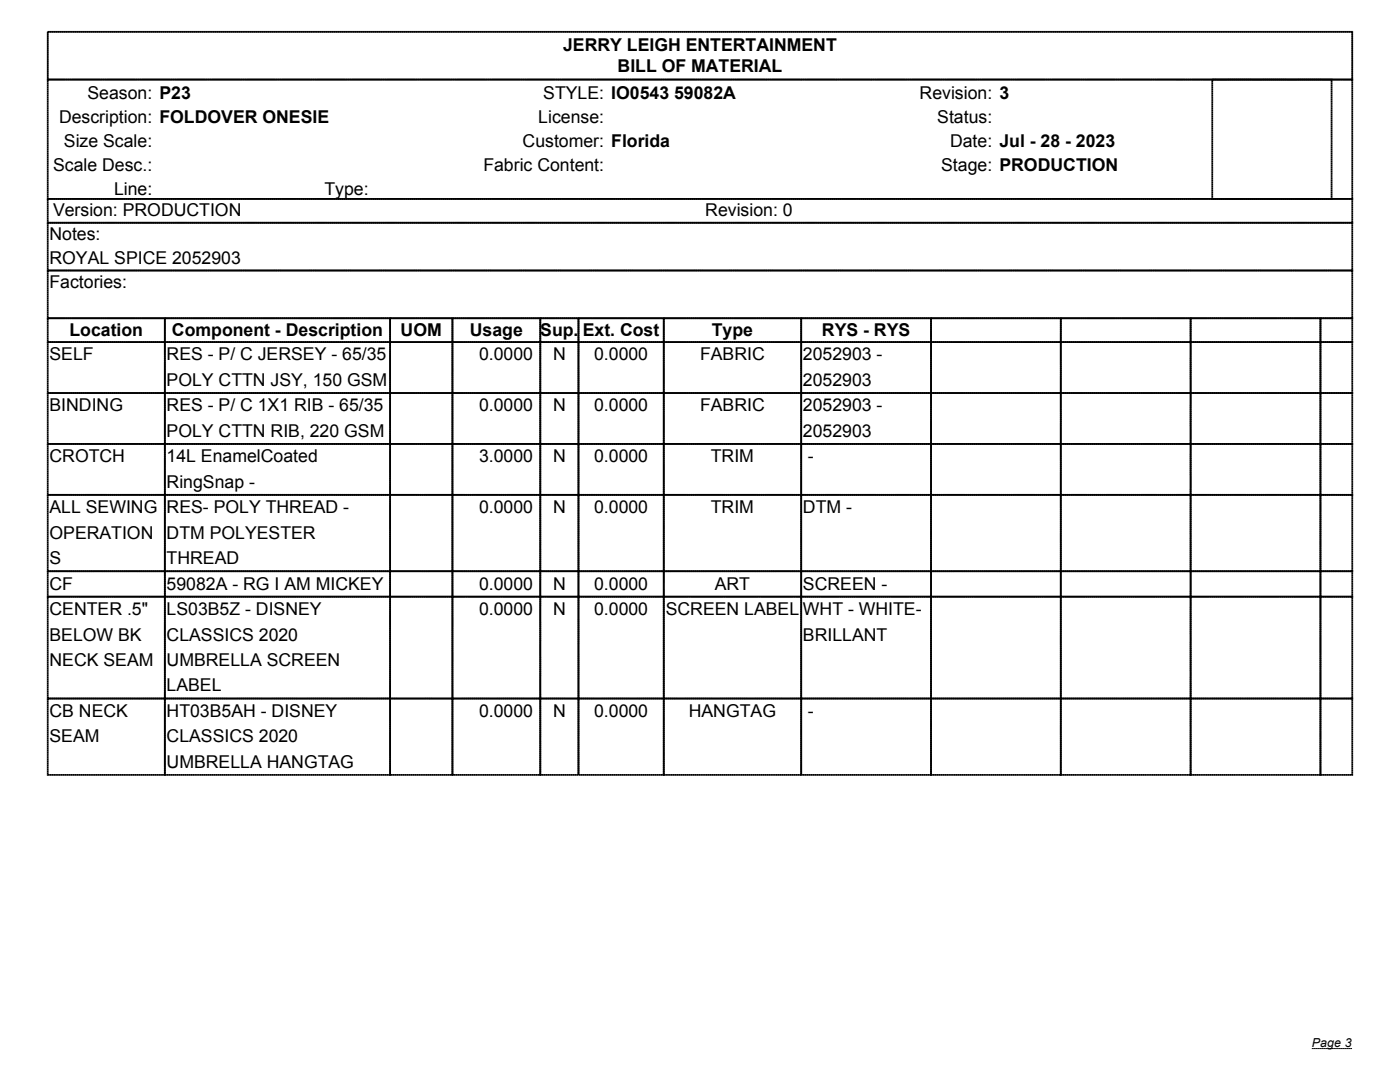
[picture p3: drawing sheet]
<svg xmlns="http://www.w3.org/2000/svg" width="279mm" height="216mm" viewBox="0 0 279 216" stroke-linecap="round" stroke-linejoin="round" font-family="sans-serif">
<defs><g id="words">
<g font-size="3.5">
<text x="112.4" y="10.2">JERRY LEIGH ENTERTAINMENT</text>
<text x="123.3" y="14.3">BILL OF MATERIAL</text>
<text x="17.5" y="19.8">Season:</text>
<text x="31.8" y="19.8">P23</text>
<text x="108.4" y="19.8">STYLE:</text>
<text x="122" y="19.8">IO0543 59082A</text>
<text x="183.5" y="19.8">Revision:</text>
<text x="199.5" y="19.8">3</text>
<text x="11.8" y="24.5">Description:</text>
<text x="12.8" y="29.3">Size Scale:</text>
<text x="31.8" y="24.5">FOLDOVER ONESIE</text>
<text x="104.3" y="29.3">Customer:</text>
<text x="107.4" y="24.5">License:</text>
<text x="122" y="29.3">Florida</text>
<text x="187.1" y="24.5">Status:</text>
<text x="189.6" y="29.3">Date:</text>
<text x="199.5" y="29.3">Jul - 28 - 2023</text>
<text x="10.6" y="34.1">Scale Desc.:</text>
<text x="96.5" y="34.1">Fabric Content:</text>
<text x="187.8" y="34.1">Stage:</text>
<text x="199.5" y="34.1">PRODUCTION</text>
<text x="22.8" y="38.8">Line:</text>
<text x="64.8" y="38.8">Type:</text>
<text x="9.9" y="48">Notes:</text>
<text x="10.6" y="43.2">Version: PRODUCTION</text>
<text x="140.8" y="43.2">Revision: 0</text>
<text x="9.9" y="52.7">ROYAL SPICE 2052903</text>
<text x="9.9" y="57.5">Factories:</text>
<text x="9.9" y="71.9">SELF</text>
<text x="13.9" y="67">Location</text>
<text x="33.2" y="71.9">RES - P/ C JERSEY - 65/35</text>
<text x="34.3" y="67">Component - Description</text>
<text x="80" y="67">UOM</text>
<text x="93.8" y="67">Usage</text>
<text x="95.6" y="71.9">0.0000</text>
<text x="107.8" y="67">Sup.</text>
<text x="110.4" y="71.9">N</text>
<text x="116.3" y="67">Ext. Cost</text>
<text x="118.6" y="71.9">0.0000</text>
<text x="139.7" y="71.9">FABRIC</text>
<text x="142.1" y="67">Type</text>
<text x="160.2" y="71.9">2052903 -</text>
<text x="164" y="67">RYS - RYS</text>
<text x="33.2" y="77">POLY CTTN JSY, 150 GSM</text>
<text x="160.2" y="77">2052903</text>
<text x="9.9" y="82.1">BINDING</text>
<text x="33.2" y="82.1">RES - P/ C 1X1 RIB - 65/35</text>
<text x="95.6" y="82.1">0.0000</text>
<text x="110.4" y="82.1">N</text>
<text x="118.6" y="82.1">0.0000</text>
<text x="139.7" y="82.1">FABRIC</text>
<text x="160.2" y="82.1">2052903 -</text>
<text x="33.2" y="87.2">POLY CTTN RIB, 220 GSM</text>
<text x="160.2" y="87.2">2052903</text>
<text x="9.9" y="92.3">CROTCH</text>
<text x="33.2" y="92.3">14L EnamelCoated</text>
<text x="95.6" y="92.3">3.0000</text>
<text x="110.4" y="92.3">N</text>
<text x="118.6" y="92.3">0.0000</text>
<text x="141.9" y="92.3">TRIM</text>
<text x="161.2" y="92.3">-</text>
<text x="33.2" y="97.3">RingSnap -</text>
<text x="9.9" y="102.4">ALL SEWING</text>
<text x="9.9" y="107.5">OPERATION</text>
<text x="33.2" y="102.4">RES- POLY THREAD -</text>
<text x="33.2" y="107.5">DTM POLYESTER</text>
<text x="95.6" y="102.4">0.0000</text>
<text x="110.4" y="102.4">N</text>
<text x="118.6" y="102.4">0.0000</text>
<text x="141.9" y="102.4">TRIM</text>
<text x="160.2" y="102.4">DTM -</text>
<text x="9.9" y="112.6">S</text>
<text x="33.2" y="112.6">THREAD</text>
<text x="9.9" y="117.7">CF</text>
<text x="33.2" y="117.7">59082A - RG I AM MICKEY</text>
<text x="95.6" y="117.7">0.0000</text>
<text x="110.4" y="117.7">N</text>
<text x="118.6" y="117.7">0.0000</text>
<text x="142.6" y="117.7">ART</text>
<text x="160.2" y="117.7">SCREEN -</text>
<text x="9.9" y="122.7">CENTER .5&quot;</text>
<text x="33.2" y="122.7">LS03B5Z - DISNEY</text>
<text x="95.6" y="122.7">0.0000</text>
<text x="110.4" y="122.7">N</text>
<text x="118.6" y="122.7">0.0000</text>
<text x="132.9" y="122.7">SCREEN LABEL</text>
<text x="160.2" y="122.7">WHT - WHITE-</text>
<text x="9.9" y="127.8">BELOW BK</text>
<text x="33.2" y="127.8">CLASSICS 2020</text>
<text x="160.2" y="127.8">BRILLANT</text>
<text x="9.9" y="132.9">NECK SEAM</text>
<text x="33.2" y="132.9">UMBRELLA SCREEN</text>
<text x="33.2" y="138">LABEL</text>
<text x="9.9" y="143.1">CB NECK</text>
<text x="33.2" y="143.1">HT03B5AH - DISNEY</text>
<text x="95.6" y="143.1">0.0000</text>
<text x="110.4" y="143.1">N</text>
<text x="118.6" y="143.1">0.0000</text>
<text x="137.5" y="143.1">HANGTAG</text>
<text x="161.2" y="143.1">-</text>
<text x="9.9" y="148.1">SEAM</text>
<text x="33.2" y="148.1">CLASSICS 2020</text>
<text x="33.2" y="153.2">UMBRELLA HANGTAG</text>
</g>
<text font-size="2.5" x="261.8" y="208.9">Page 3</text>
</g></defs>
<path d="M9.5 6.3h260.4M9.5 15.9h260.4M9.5 6.3v9.6M269.9 6.3v9.6" fill="none" stroke="#000" stroke-width=".2" stroke-dasharray=".4 0" stroke-linecap="butt"/>
<path d="M9.5 15.9h21.6v4.7h-21.6z" fill-rule="evenodd" fill="#fff"/>
<path d="M9.5 15.9h21.6M9.5 15.9v4.7M31.1 15.9v4.7M9.5 20.6h21.6" fill="none" stroke="#fff" stroke-width=".2" stroke-dasharray=".4 0" stroke-linecap="butt"/>
<path d="M31.1 15.9h48.3v4.7h-48.3z" fill-rule="evenodd" fill="#fff"/>
<path d="M31.1 15.9h48.3M31.1 15.9v4.7M79.4 15.9v4.7M31.1 20.6h48.3" fill="none" stroke="#fff" stroke-width=".2" stroke-dasharray=".4 0" stroke-linecap="butt"/>
<path d="M79.4 15.9h41.9v4.7h-41.9z" fill-rule="evenodd" fill="#fff"/>
<path d="M79.4 15.9h41.9M79.4 15.9v4.7M121.3 15.9v4.7M79.4 20.6h41.9" fill="none" stroke="#fff" stroke-width=".2" stroke-dasharray=".4 0" stroke-linecap="butt"/>
<path d="M121.3 15.9h55.9v4.7h-55.9z" fill-rule="evenodd" fill="#fff"/>
<path d="M121.3 15.9h55.9M121.3 15.9v4.7M177.2 15.9v4.7M121.3 20.6h55.9" fill="none" stroke="#fff" stroke-width=".2" stroke-dasharray=".4 0" stroke-linecap="butt"/>
<path d="M177.2 15.9h21.6v4.7h-21.6z" fill-rule="evenodd" fill="#fff"/>
<path d="M177.2 15.9h21.6M177.2 15.9v4.7M198.8 15.9v4.7M177.2 20.6h21.6" fill="none" stroke="#fff" stroke-width=".2" stroke-dasharray=".4 0" stroke-linecap="butt"/>
<path d="M198.8 15.9h35.5v4.7h-35.5z" fill-rule="evenodd" fill="#fff"/>
<path d="M198.8 15.9h35.5M198.8 15.9v4.7M234.3 15.9v4.7M198.8 20.6h35.5" fill="none" stroke="#fff" stroke-width=".2" stroke-dasharray=".4 0" stroke-linecap="butt"/>
<path d="M9.5 20.6h21.6v4.8h-21.6z" fill-rule="evenodd" fill="#fff"/>
<path d="M9.5 20.6h21.6M9.5 25.4h21.6M9.5 20.6v4.8M31.1 20.6v4.8" fill="none" stroke="#fff" stroke-width=".2" stroke-dasharray=".4 0" stroke-linecap="butt"/>
<path d="M31.1 20.6h48.3v4.8h-48.3z" fill-rule="evenodd" fill="#fff"/>
<path d="M31.1 20.6h48.3M31.1 25.4h48.3M31.1 20.6v4.8M79.4 20.6v4.8" fill="none" stroke="#fff" stroke-width=".2" stroke-dasharray=".4 0" stroke-linecap="butt"/>
<path d="M79.4 20.6h41.9v4.8h-41.9z" fill-rule="evenodd" fill="#fff"/>
<path d="M79.4 20.6h41.9M79.4 25.4h41.9M79.4 20.6v4.8M121.3 20.6v4.8" fill="none" stroke="#fff" stroke-width=".2" stroke-dasharray=".4 0" stroke-linecap="butt"/>
<path d="M121.3 20.6h55.9v4.8h-55.9z" fill-rule="evenodd" fill="#fff"/>
<path d="M121.3 20.6h55.9M121.3 25.4h55.9M121.3 20.6v4.8M177.2 20.6v4.8" fill="none" stroke="#fff" stroke-width=".2" stroke-dasharray=".4 0" stroke-linecap="butt"/>
<path d="M177.2 20.6h21.6v4.8h-21.6z" fill-rule="evenodd" fill="#fff"/>
<path d="M177.2 20.6h21.6M177.2 25.4h21.6M177.2 20.6v4.8M198.8 20.6v4.8" fill="none" stroke="#fff" stroke-width=".2" stroke-dasharray=".4 0" stroke-linecap="butt"/>
<path d="M198.8 20.6h35.5v4.8h-35.5z" fill-rule="evenodd" fill="#fff"/>
<path d="M198.8 20.6h35.5M198.8 25.4h35.5M198.8 20.6v4.8M234.3 20.6v4.8" fill="none" stroke="#fff" stroke-width=".2" stroke-dasharray=".4 0" stroke-linecap="butt"/>
<path d="M9.5 25.4h21.6v4.8h-21.6z" fill-rule="evenodd" fill="#fff"/>
<path d="M9.5 25.4h21.6M9.5 30.2h21.6M9.5 25.4v4.8M31.1 25.4v4.8" fill="none" stroke="#fff" stroke-width=".2" stroke-dasharray=".4 0" stroke-linecap="butt"/>
<path d="M31.1 25.4h48.3v4.8h-48.3z" fill-rule="evenodd" fill="#fff"/>
<path d="M31.1 25.4h48.3M31.1 30.2h48.3M31.1 25.4v4.8M79.4 25.4v4.8" fill="none" stroke="#fff" stroke-width=".2" stroke-dasharray=".4 0" stroke-linecap="butt"/>
<path d="M79.4 25.4h41.9v4.8h-41.9z" fill-rule="evenodd" fill="#fff"/>
<path d="M79.4 25.4h41.9M79.4 30.2h41.9M79.4 25.4v4.8M121.3 25.4v4.8" fill="none" stroke="#fff" stroke-width=".2" stroke-dasharray=".4 0" stroke-linecap="butt"/>
<path d="M121.3 25.4h55.9v4.8h-55.9z" fill-rule="evenodd" fill="#fff"/>
<path d="M121.3 25.4h55.9M121.3 30.2h55.9M121.3 25.4v4.8M177.2 25.4v4.8" fill="none" stroke="#fff" stroke-width=".2" stroke-dasharray=".4 0" stroke-linecap="butt"/>
<path d="M177.2 25.4h21.6v4.8h-21.6z" fill-rule="evenodd" fill="#fff"/>
<path d="M177.2 25.4h21.6M177.2 30.2h21.6M177.2 25.4v4.8M198.8 25.4v4.8" fill="none" stroke="#fff" stroke-width=".2" stroke-dasharray=".4 0" stroke-linecap="butt"/>
<path d="M198.8 25.4h35.5v4.8h-35.5z" fill-rule="evenodd" fill="#fff"/>
<path d="M198.8 25.4h35.5M198.8 30.2h35.5M198.8 25.4v4.8M234.3 25.4v4.8" fill="none" stroke="#fff" stroke-width=".2" stroke-dasharray=".4 0" stroke-linecap="butt"/>
<path d="M9.5 30.2h21.6v4.7h-21.6z" fill-rule="evenodd" fill="#fff"/>
<path d="M9.5 30.2h21.6M9.5 34.9h21.6M9.5 30.2v4.7M31.1 30.2v4.7" fill="none" stroke="#fff" stroke-width=".2" stroke-dasharray=".4 0" stroke-linecap="butt"/>
<path d="M31.1 30.2h48.3v4.7h-48.3z" fill-rule="evenodd" fill="#fff"/>
<path d="M31.1 30.2h48.3M31.1 34.9h48.3M31.1 30.2v4.7M79.4 30.2v4.7" fill="none" stroke="#fff" stroke-width=".2" stroke-dasharray=".4 0" stroke-linecap="butt"/>
<path d="M79.4 30.2h41.9v4.7h-41.9z" fill-rule="evenodd" fill="#fff"/>
<path d="M79.4 30.2h41.9M79.4 34.9h41.9M79.4 30.2v4.7M121.3 30.2v4.7" fill="none" stroke="#fff" stroke-width=".2" stroke-dasharray=".4 0" stroke-linecap="butt"/>
<path d="M121.3 30.2h55.9v4.7h-55.9z" fill-rule="evenodd" fill="#fff"/>
<path d="M121.3 30.2h55.9M121.3 34.9h55.9M121.3 30.2v4.7M177.2 30.2v4.7" fill="none" stroke="#fff" stroke-width=".2" stroke-dasharray=".4 0" stroke-linecap="butt"/>
<path d="M177.2 30.2h21.6v4.7h-21.6z" fill-rule="evenodd" fill="#fff"/>
<path d="M177.2 30.2h21.6M177.2 34.9h21.6M177.2 30.2v4.7M198.8 30.2v4.7" fill="none" stroke="#fff" stroke-width=".2" stroke-dasharray=".4 0" stroke-linecap="butt"/>
<path d="M198.8 30.2h35.5v4.7h-35.5z" fill-rule="evenodd" fill="#fff"/>
<path d="M198.8 30.2h35.5M198.8 34.9h35.5M198.8 30.2v4.7M234.3 30.2v4.7" fill="none" stroke="#fff" stroke-width=".2" stroke-dasharray=".4 0" stroke-linecap="butt"/>
<g fill="none" stroke="#000" stroke-width=".35" stroke-dasharray=".4 0" stroke-linecap="butt">
<path d="M9.5 6.3h260.4v9.6h-260.4zM9.5 15.9h260.4v23.8h-260.4zM241.9 15.9h23.8v23.8h-23.8zM9.5 39.7h260.4v4.7h-260.4zM9.5 44.4h260.4v9.6h-260.4zM9.5 54h260.4v9.5h-260.4zM9.5 63.5h23.4v4.8h-23.4zM9.5 68.3h23.4v10.1h-23.4zM9.5 78.4h23.4v10.2h-23.4zM32.9 63.5h45v4.8h-45zM32.9 68.3h45v10.1h-45zM32.9 78.4h45v10.2h-45z"/>
<path d="M77.9 63.5h12.4v4.8h-12.4zM77.9 68.3h12.4v10.1h-12.4zM77.9 78.4h12.4v10.2h-12.4zM90.3 63.5h17.5v4.8h-17.5zM90.3 68.3h17.5v10.1h-17.5zM90.3 78.4h17.5v10.2h-17.5zM107.8 63.5h7.6v4.8h-7.6zM107.8 68.3h7.6v10.1h-7.6zM107.8 78.4h7.6v10.2h-7.6zM115.4 63.5h17.1v4.8h-17.1zM115.4 68.3h17.1v10.1h-17.1zM115.4 78.4h17.1v10.2h-17.1z"/>
<path d="M132.5 63.5h27.4v4.8h-27.4zM132.5 68.3h27.4v10.1h-27.4zM132.5 78.4h27.4v10.2h-27.4zM159.9 63.5h25.9v4.8h-25.9zM159.9 68.3h25.9v10.1h-25.9zM159.9 78.4h25.9v10.2h-25.9zM185.8 63.5h25.9v4.8h-25.9zM185.8 68.3h25.9v10.1h-25.9zM185.8 78.4h25.9v10.2h-25.9zM211.7 63.5h25.9v4.8h-25.9zM211.7 68.3h25.9v10.1h-25.9zM211.7 78.4h25.9v10.2h-25.9z"/>
<path d="M237.6 63.5h25.9v4.8h-25.9zM237.6 68.3h25.9v10.1h-25.9zM237.6 78.4h25.9v10.2h-25.9zM263.5 63.5h6.4v4.8h-6.4zM263.5 68.3h6.4v10.1h-6.4zM263.5 78.4h6.4v10.2h-6.4zM9.5 88.6h23.4v10.1h-23.4zM9.5 98.7h23.4v15.3h-23.4zM32.9 88.6h45v10.1h-45zM32.9 98.7h45v15.3h-45zM77.9 88.6h12.4v10.1h-12.4zM77.9 98.7h12.4v15.3h-12.4z"/>
<path d="M90.3 88.6h17.5v10.1h-17.5zM90.3 98.7h17.5v15.3h-17.5zM107.8 88.6h7.6v10.1h-7.6zM107.8 98.7h7.6v15.3h-7.6zM115.4 88.6h17.1v10.1h-17.1zM115.4 98.7h17.1v15.3h-17.1zM132.5 88.6h27.4v10.1h-27.4zM132.5 98.7h27.4v15.3h-27.4zM159.9 88.6h25.9v10.1h-25.9zM159.9 98.7h25.9v15.3h-25.9zM185.8 88.6h25.9v10.1h-25.9zM185.8 98.7h25.9v15.3h-25.9z"/>
<path d="M211.7 88.6h25.9v10.1h-25.9zM211.7 98.7h25.9v15.3h-25.9zM237.6 88.6h25.9v10.1h-25.9zM237.6 98.7h25.9v15.3h-25.9zM263.5 88.6h6.4v10.1h-6.4zM263.5 98.7h6.4v15.3h-6.4zM9.5 114h23.4v5.1h-23.4zM9.5 119.1h23.4v20.3h-23.4zM32.9 114h45v5.1h-45zM32.9 119.1h45v20.3h-45zM77.9 114h12.4v5.1h-12.4zM77.9 119.1h12.4v20.3h-12.4z"/>
<path d="M90.3 114h17.5v5.1h-17.5zM90.3 119.1h17.5v20.3h-17.5zM107.8 114h7.6v5.1h-7.6zM107.8 119.1h7.6v20.3h-7.6zM115.4 114h17.1v5.1h-17.1zM115.4 119.1h17.1v20.3h-17.1zM132.5 114h27.4v5.1h-27.4zM132.5 119.1h27.4v20.3h-27.4zM159.9 114h25.9v5.1h-25.9zM159.9 119.1h25.9v20.3h-25.9zM185.8 114h25.9v5.1h-25.9zM185.8 119.1h25.9v20.3h-25.9z"/>
<path d="M211.7 114h25.9v5.1h-25.9zM211.7 119.1h25.9v20.3h-25.9zM237.6 114h25.9v5.1h-25.9zM237.6 119.1h25.9v20.3h-25.9zM263.5 114h6.4v5.1h-6.4zM263.5 119.1h6.4v20.3h-6.4zM9.5 139.4h23.4v15.2h-23.4zM32.9 139.4h45v15.2h-45zM77.9 139.4h12.4v15.2h-12.4zM90.3 139.4h17.5v15.2h-17.5zM107.8 139.4h7.6v15.2h-7.6zM115.4 139.4h17.1v15.2h-17.1z"/>
<path d="M132.5 139.4h27.4v15.2h-27.4zM159.9 139.4h25.9v15.2h-25.9zM185.8 139.4h25.9v15.2h-25.9zM211.7 139.4h25.9v15.2h-25.9zM237.6 139.4h25.9v15.2h-25.9zM263.5 139.4h6.4v15.2h-6.4z"/>
</g>
<path d="M261.8 209.2h8" fill="none" stroke="#000" stroke-width=".2" stroke-dasharray=".4 0" stroke-linecap="butt"/>
<use href="#words"/>
</svg>
